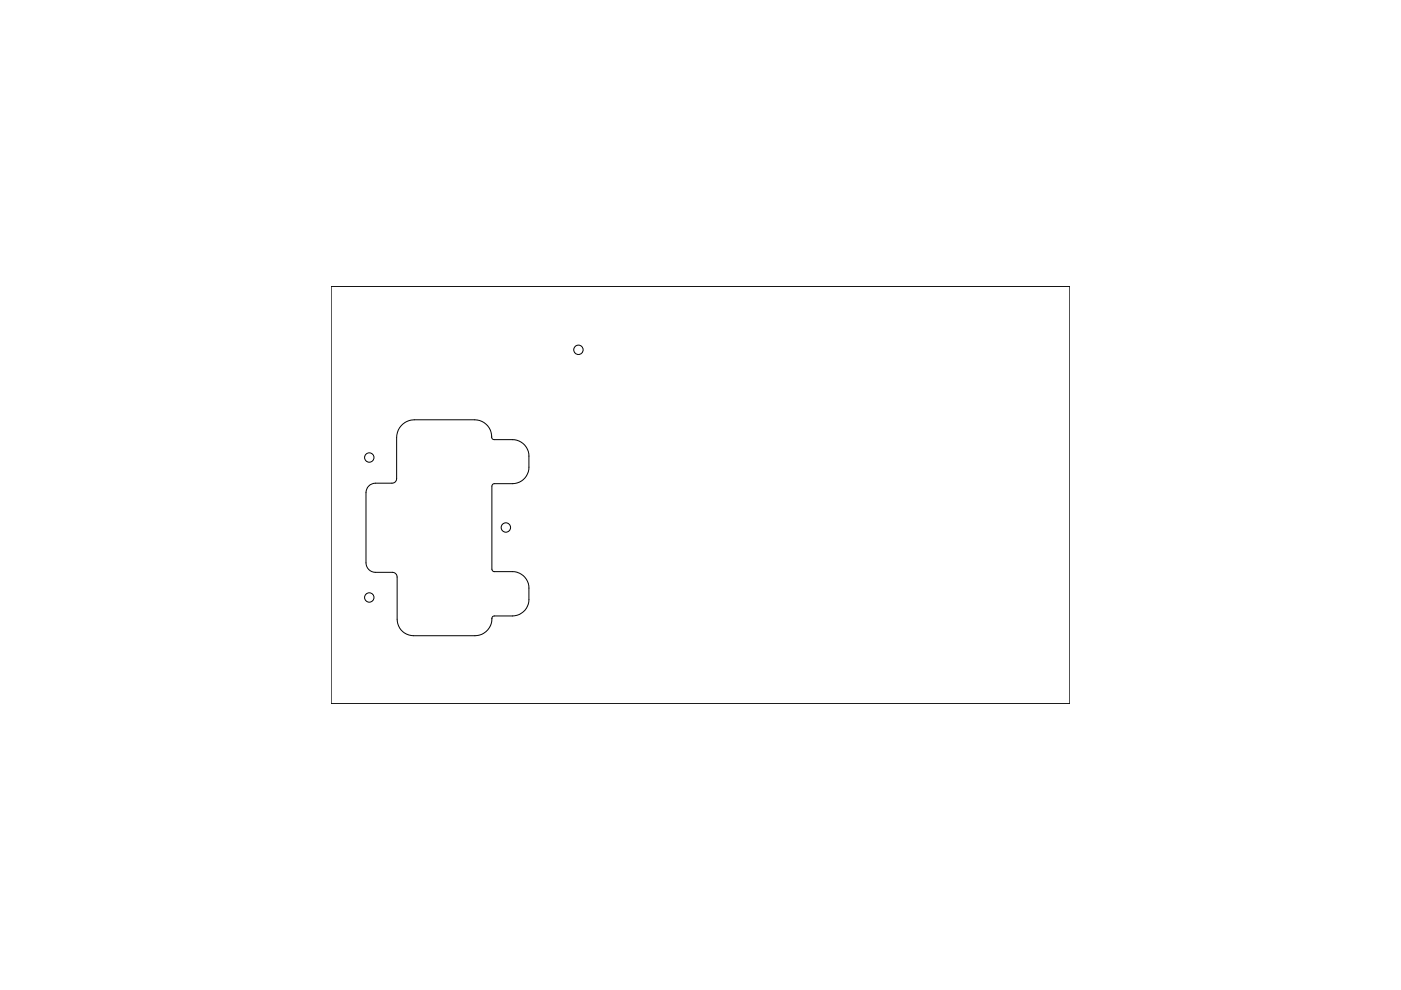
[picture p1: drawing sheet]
<svg xmlns="http://www.w3.org/2000/svg" width="297mm" height="210mm" viewBox="0 0 297 210" stroke-linecap="round" stroke-linejoin="round" font-family="sans-serif">
<g fill="none" stroke="#000" stroke-width=".21">
<path d="M70.2 60.7h156.6v88.5h-156.6zM85 90.3l.8-.7 1.5-.6h13.3a3.6 3.6 0 0 1 3.7 3.9l.5 .3h3.8a3.5 3.5 0 0 1 3.5 3.5 6.6 6.6 0 0 1-.3 3.8 3.5 3.5 0 0 1-3.2 2.1h-3.8l-.3 .1-.2 .4v17.6l.1 .3 .4 .2h3.8a3.5 3.5 0 0 1 3.5 3.5 6.7 6.7 0 0 1-.3 3.8 3.6 3.6 0 0 1-3.2 2.1h-3.8l-.4 .2a3.9 3.9 0 0 1-3.2 3.9l-13.5 .1a3.5 3.5 0 0 1-3.5-3.5v-9l-.1-.5-.6-.4-3.9-.1a2.02 2.02 0 0 1-2-2v-14.8a2.02 2.02 0 0 1 2-2.1h3.8l.6-.4 .1-.5v-9.3l.3-1z"/>
<circle cx="122.6" cy="74.2" r=".99"/>
<circle cx="78.3" cy="97" r=".99"/>
<circle cx="107.3" cy="111.8" r=".99"/>
<circle cx="78.3" cy="126.7" r=".99"/>
</g>
</svg>
